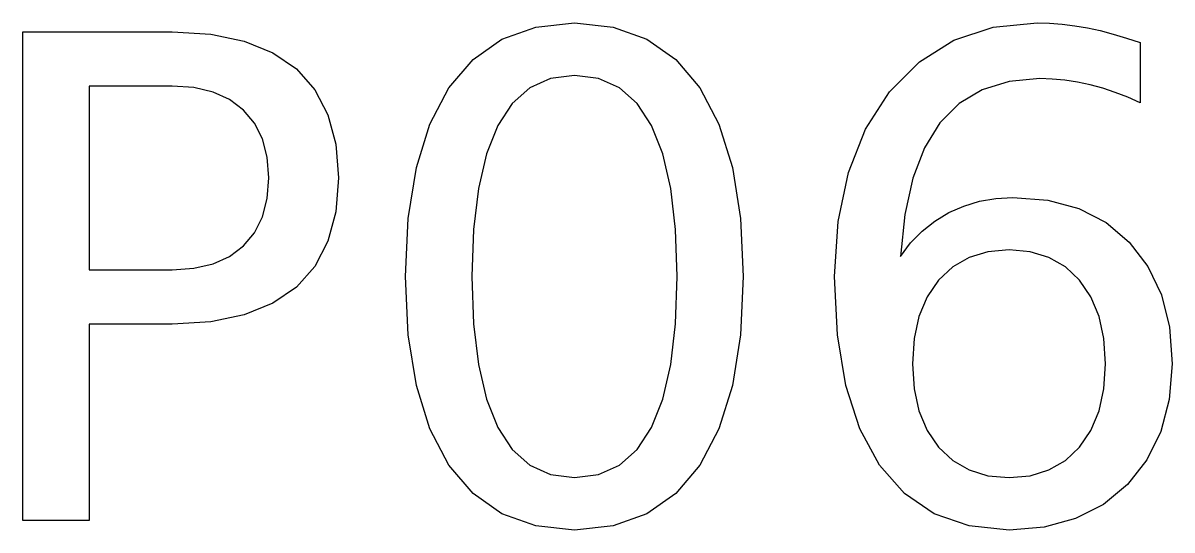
# Model space of a CAD drawing. Header units: millimetres. Extents: x 0 to 64, y 0 to 93.
# Drawn here: x 27.3 to 36.7, y 44.42 to 48.57 of the extents above; entities that cross this region are included whole.
import ezdxf

# ---------------------------------------------------------------- set-up
doc = ezdxf.new("R2010")
doc.units = ezdxf.units.MM
doc.layers.add('LABELS', color=3, linetype='Continuous')

msp = doc.modelspace()

# ---------------------------------------------------------------- linework, layer by layer
at = {"layer": 'LABELS'}
for points in [[(31.8111, 48.5723), (32.1275, 48.5391), (32.4042, 48.4394), (32.6412, 48.2732), (32.8386, 48.0405), (32.9939, 47.7446), (33.1048, 47.3885), (33.1714, 46.9723), (33.1936, 46.496), (33.1714, 46.0208), (33.1048, 45.6055), (32.9939, 45.2499), (32.8386, 44.9541), (32.6412, 44.7215), (32.4042, 44.5553), (32.1275, 44.4555), (31.8111, 44.4223), (31.4947, 44.4555), (31.218, 44.5553), (30.981, 44.7215), (30.7837, 44.9541), (30.6283, 45.2499), (30.5174, 45.6055), (30.4509, 46.0208), (30.4287, 46.496), (30.4509, 46.9723), (30.5174, 47.3885), (30.6283, 47.7446), (30.7837, 48.0405), (30.981, 48.2732), (31.218, 48.4394), (31.4947, 48.5391), (31.8111, 48.5723)], [(36.4434, 48.4116), (36.4434, 47.9186), (36.3413, 47.964), (36.2388, 48.0037), (36.1357, 48.0377), (36.0322, 48.066), (35.9286, 48.0882), (35.8255, 48.1042), (35.723, 48.1137), (35.6209, 48.1169), (35.3688, 48.0943), (35.1484, 48.0265), (34.9596, 47.9134), (34.8024, 47.7552), (34.6762, 47.5512), (34.5804, 47.3011), (34.5148, 47.0047), (34.4796, 46.6621), (34.5636, 46.7719), (34.6577, 46.8681), (34.7619, 46.9507), (34.8761, 47.0198), (34.9983, 47.0743), (35.1266, 47.1132), (35.2609, 47.1366), (35.4012, 47.1443), (35.6868, 47.1215), (35.9407, 47.0529), (36.163, 46.9386), (36.3537, 46.7786), (36.5066, 46.5793), (36.6159, 46.347), (36.6814, 46.0816), (36.7033, 45.7833), (36.6805, 45.4905), (36.6122, 45.2281), (36.4983, 44.9961), (36.3389, 44.7947), (36.1417, 44.6318), (35.9143, 44.5154), (35.6567, 44.4456), (35.3691, 44.4223), (35.0425, 44.4555), (34.7569, 44.5553), (34.5121, 44.7215), (34.3081, 44.9541), (34.1475, 45.2499), (34.0328, 45.6055), (33.964, 46.0208), (33.9411, 46.496), (33.9692, 46.9462), (34.0536, 47.3483), (34.1942, 47.7024), (34.3912, 48.0084), (34.6355, 48.2551), (34.9183, 48.4313), (35.2396, 48.5371), (35.5995, 48.5723), (35.7015, 48.5698), (35.8041, 48.5623), (35.9072, 48.5497), (36.0107, 48.5322), (36.1156, 48.5095), (36.2227, 48.4819), (36.332, 48.4493), (36.4434, 48.4116)], [(27.2967, 48.5), (28.5184, 48.5), (28.8341, 48.481), (29.1088, 48.424), (29.3425, 48.329), (29.5352, 48.1959), (29.6858, 48.0262), (29.7934, 47.8212), (29.8579, 47.5808), (29.8794, 47.3051), (29.8579, 47.0271), (29.7934, 46.7853), (29.6858, 46.5797), (29.5352, 46.4102), (29.3425, 46.2778), (29.1088, 46.1832), (28.8341, 46.1264), (28.5184, 46.1075), (27.8379, 46.1075), (27.8379, 44.5), (27.2967, 44.5), (27.2967, 48.5)], [(31.8111, 48.1437), (31.6151, 48.118), (31.4451, 48.0409), (31.301, 47.9123), (31.1829, 47.7324), (31.0908, 47.5009), (31.0251, 47.2177), (30.9857, 46.8827), (30.9725, 46.496), (30.9857, 46.1104), (31.0251, 45.7763), (31.0908, 45.4936), (31.1829, 45.2622), (31.301, 45.0823), (31.4451, 44.9538), (31.6151, 44.8767), (31.8111, 44.851), (32.0083, 44.8767), (32.1792, 44.9538), (32.3238, 45.0823), (32.4421, 45.2622), (32.5341, 45.4936), (32.5998, 45.7763), (32.6392, 46.1104), (32.6524, 46.496), (32.6392, 46.8827), (32.5998, 47.2177), (32.5341, 47.5009), (32.4421, 47.7324), (32.3238, 47.9123), (32.1792, 48.0409), (32.0083, 48.118), (31.8111, 48.1437)], [(27.8379, 48.0553), (27.8379, 46.5522), (28.5184, 46.5522), (28.6966, 46.5645), (28.8533, 46.6011), (28.9886, 46.6623), (29.1025, 46.7478), (29.1927, 46.856), (29.2572, 46.9849), (29.2959, 47.1346), (29.3088, 47.3051), (29.2959, 47.4744), (29.2572, 47.6232), (29.1927, 47.7517), (29.1025, 47.8597), (28.9886, 47.9452), (28.8533, 48.0064), (28.6966, 48.043), (28.5184, 48.0553), (27.8379, 48.0553)], [(35.3691, 46.7157), (35.1963, 46.7001), (35.0425, 46.6534), (34.9077, 46.5755), (34.7917, 46.4665), (34.6985, 46.3304), (34.6319, 46.1711), (34.592, 45.9888), (34.5787, 45.7833), (34.592, 45.579), (34.6319, 45.3972), (34.6985, 45.238), (34.7917, 45.1015), (34.9077, 44.9919), (35.0425, 44.9136), (35.1963, 44.8666), (35.3691, 44.851), (35.5418, 44.8666), (35.6956, 44.9136), (35.8305, 44.9919), (35.9464, 45.1015), (36.0396, 45.238), (36.1062, 45.3972), (36.1461, 45.579), (36.1594, 45.7833), (36.1461, 45.9888), (36.1062, 46.1711), (36.0396, 46.3304), (35.9464, 46.4665), (35.8305, 46.5755), (35.6956, 46.6534), (35.5418, 46.7001), (35.3691, 46.7157)]]:
    msp.add_lwpolyline(points, close=True, dxfattribs=at)

doc.saveas('drawing.dxf')
